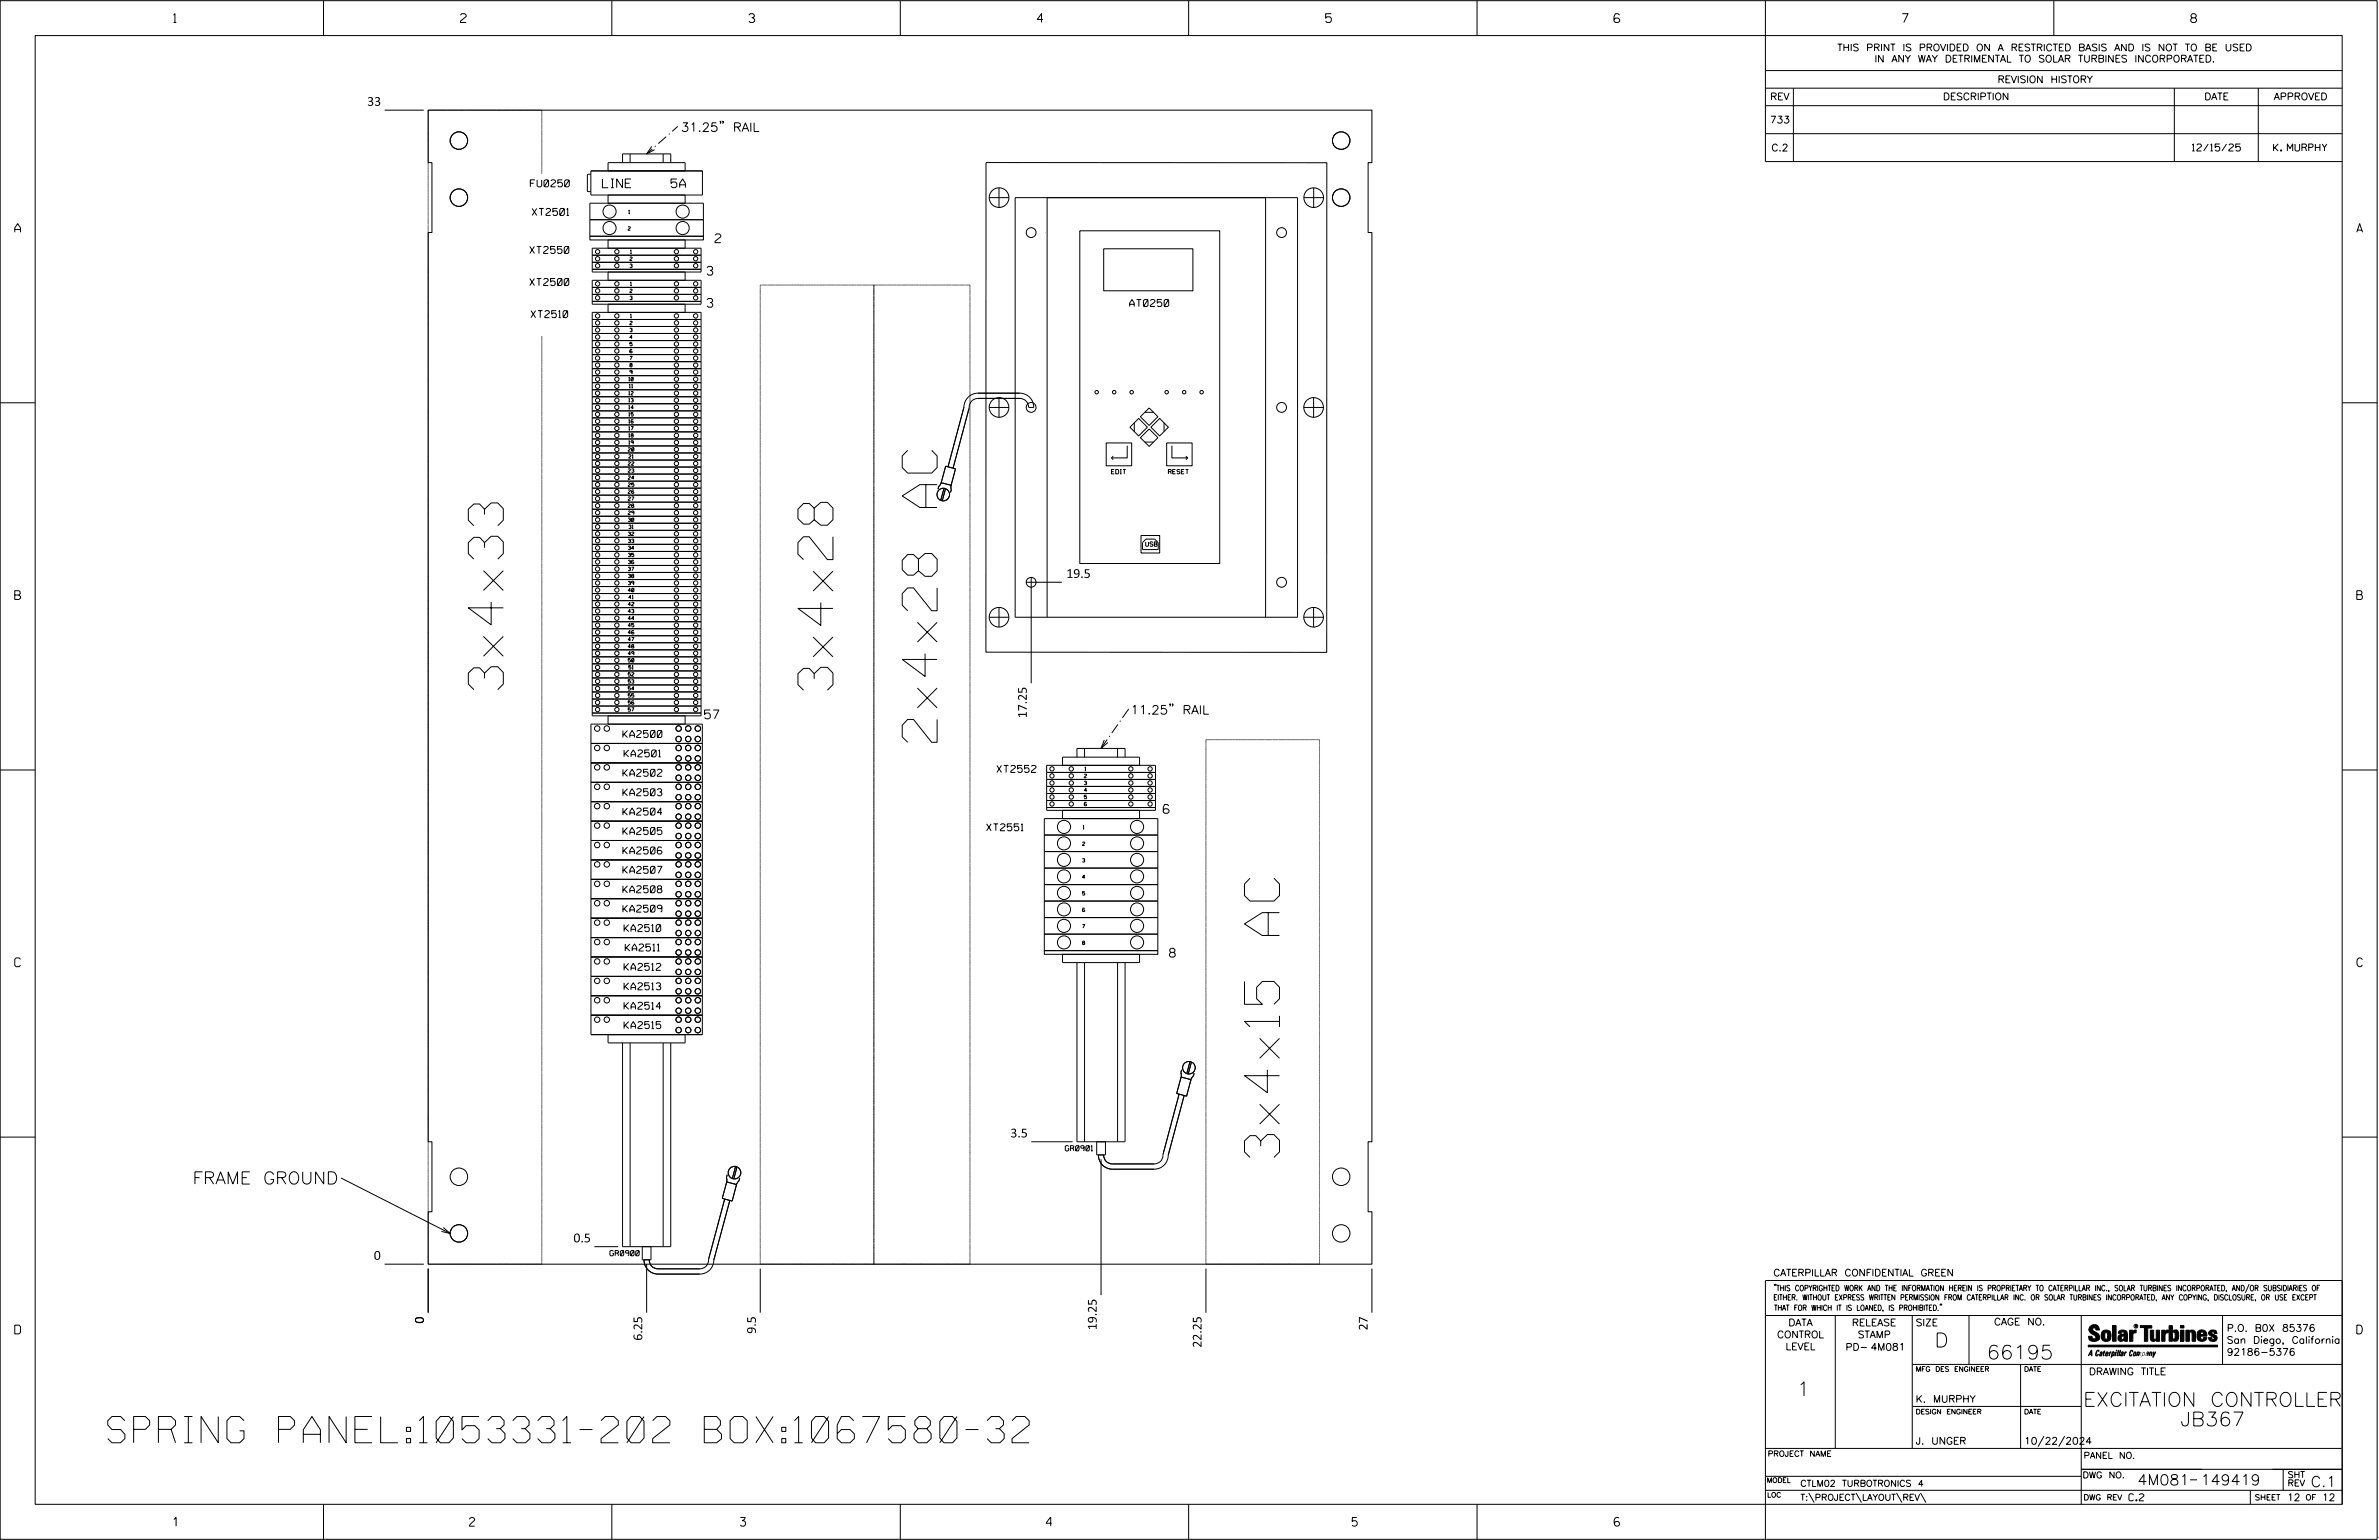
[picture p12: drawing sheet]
<svg xmlns="http://www.w3.org/2000/svg" width="864mm" height="559mm" viewBox="0 0 864 559" stroke-linecap="round" stroke-linejoin="round" font-family="sans-serif">
<defs><g id="words">
<g font-size="12.7">
<text x="182.7" y="250.2" transform="rotate(-90 182.7 250.2)">3x4x33</text>
<text x="302.4" y="250.4" transform="rotate(-90 302.4 250.4)">3x4x28</text>
<text x="340.2" y="269.4" transform="rotate(-90 340.2 269.4)">2x4x28 AC</text>
<text x="464.5" y="420" transform="rotate(-90 464.5 420)">3x4x15 AC</text>
</g>
<text font-size="9.5" x="39.1" y="523.5">SPRING PANEL:1053331-202 BOX:1067580-32</text>
<g font-size="5.1">
<text x="702.3" y="488.8">D</text>
<text x="721.2" y="493.2">66195</text>
<text x="652.2" y="506.5">1</text>
<text x="756.2" y="510.3">EXCITATION CONTROLLER</text>
<text x="791.5" y="517.4">JB367</text>
</g>
<text font-size="4.4" x="69.9" y="429.6">FRAME GROUND</text>
<g font-size="3.8">
<text x="775.9" y="538.9">4M081</text>
<text x="798.8" y="538.9">149419</text>
<text x="838.8" y="539.5">C.1</text>
</g>
<g font-size="3.2">
<text x="63" y="8.2">1</text>
<text x="167.2" y="8.2">2</text>
<text x="271.8" y="8.2">3</text>
<text x="376.5" y="8.2">4</text>
<text x="481.2" y="8.2">5</text>
<text x="690.6" y="8.2">7</text>
<text x="795.3" y="8.2">8</text>
<text x="133.3" y="38.4">33</text>
<text x="247.2" y="47.7">31.25&quot; RAIL</text>
<text x="218.7" y="68.1">LINE</text>
<text x="243.6" y="68.1">5A</text>
<text x="5.4" y="84.3">A</text>
<text x="259.6" y="88.1">2</text>
<text x="855.5" y="84.3">A</text>
<text x="256.7" y="99.8">3</text>
<text x="256.7" y="111.5">3</text>
<text x="387.1" y="209.7">19.5</text>
<text x="5.4" y="217.5">B</text>
<text x="855.6" y="217.5">B</text>
<text x="255.8" y="260.8">57</text>
<text x="372.7" y="260.6" transform="rotate(-90 372.7 260.6)">17.25</text>
<text x="410.4" y="259.2">11.25&quot; RAIL</text>
<text x="422.3" y="295.1">6</text>
<text x="424.5" y="347.3">8</text>
<text x="5.4" y="350.8">C</text>
<text x="855.6" y="350.8">C</text>
<text x="366.8" y="412.7">3.5</text>
<text x="208.2" y="450.8">0.5</text>
<text x="135.7" y="457.1">0</text>
<text x="5.4" y="484">D</text>
<text x="153.8" y="480.3" transform="rotate(-90 153.8 480.3)">0</text>
<text x="274.4" y="483.9" transform="rotate(-90 274.4 483.9)">9.5</text>
<text x="398.1" y="482.7" transform="rotate(-90 398.1 482.7)">19.25</text>
<text x="496.4" y="482.7" transform="rotate(-90 496.4 482.7)">27</text>
<text x="855.6" y="484">D</text>
<text x="233.2" y="486.5" transform="rotate(-90 233.2 486.5)">6.25</text>
<text x="436.2" y="489" transform="rotate(-90 436.2 489)">22.25</text>
<text x="62.8" y="553.8">1</text>
<text x="170.4" y="553.8">2</text>
<text x="268.8" y="553.8">3</text>
<text x="379.8" y="553.8">4</text>
<text x="490.8" y="553.8">5</text>
<text x="585.9" y="553.8">6</text>
</g>
<g font-size="2.5">
<text x="666.9" y="18.5">THIS PRINT IS PROVIDED ON A RESTRICTED BASIS AND IS NOT TO BE USED</text>
<text x="680.5" y="22.6">IN ANY WAY DETRIMENTAL TO SOLAR TURBINES INCORPORATED.</text>
<text x="725.1" y="30">REVISION HISTORY</text>
<text x="642.6" y="36.3">REV</text>
<text x="705.3" y="36.3">DESCRIPTION</text>
<text x="800.2" y="36.3">DATE</text>
<text x="825.4" y="36.3">APPROVED</text>
<text x="642.5" y="44.7">733</text>
<text x="643" y="54.8">C.2</text>
<text x="795.8" y="54.8">12/15/25</text>
<text x="825.3" y="54.8">K. MURPHY</text>
<text x="192.5" y="67.8">FU0250</text>
<text x="193.2" y="78.2">XT2501</text>
<text x="192.3" y="92">XT2550</text>
<text x="192.3" y="103.6">XT2500</text>
<text x="410.1" y="111.2">AT0250</text>
<text x="192.8" y="115.3">XT2510</text>
<text x="226.1" y="267.6">KA2500</text>
<text x="226.6" y="274.7">KA2501</text>
<text x="226.1" y="281.7">KA2502</text>
<text x="361.9" y="280.3">XT2552</text>
<text x="226.1" y="288.7">KA2503</text>
<text x="226.1" y="295.8">KA2504</text>
<text x="226.1" y="302.8">KA2505</text>
<text x="358.1" y="301.5">XT2551</text>
<text x="226.1" y="309.9">KA2506</text>
<text x="226.1" y="316.9">KA2507</text>
<text x="226.1" y="324">KA2508</text>
<text x="226.1" y="331">KA2509</text>
<text x="226.6" y="338">KA2510</text>
<text x="227" y="345.1">KA2511</text>
<text x="226.6" y="352.1">KA2512</text>
<text x="226.6" y="359.2">KA2513</text>
<text x="226.6" y="366.2">KA2514</text>
<text x="226.6" y="373.2">KA2515</text>
<text x="643.8" y="463">CATERPILLAR CONFIDENTIAL GREEN</text>
<text x="645.1" y="485.5">CONTROL</text>
<text x="649.2" y="481.1">DATA</text>
<text x="672.3" y="481.1">RELEASE</text>
<text x="674.4" y="485.5">STAMP</text>
<text x="695.4" y="481.1">SIZE</text>
<text x="723.8" y="480.8">CAGE NO.</text>
<text x="808.4" y="483.1">P.O. B0X 85376</text>
<text x="648.2" y="489.8">LEVEL</text>
<text x="669.9" y="490">PD- 4M081</text>
<text x="808.4" y="487.5">San Diego, California</text>
<text x="808.4" y="491.8">92186-5376</text>
<text x="758.3" y="498.9">DRAWING TITLE</text>
<text x="695.4" y="508.9">K. MURPHY</text>
<text x="695.4" y="524.1">J. UNGER</text>
<text x="734.8" y="524.1">10/22/2024</text>
<text x="772.8" y="544.6">C.2</text>
<text x="830.2" y="544.6">12</text>
<text x="842.9" y="544.6">12</text>
</g>
<g font-size="2.3">
<text x="756.4" y="529.2">PANEL NO.</text>
<text x="653.5" y="539.4">CTLM02 TURBOTRONICS 4</text>
<text x="756" y="536.3">DWG NO.</text>
<text x="830.4" y="539.3">REV</text>
<text x="830.4" y="536.2">SHT</text>
<text x="653.5" y="544.5">T:\PROJECT\LAYOUT\REV\</text>
</g>
<g font-size="2">
<text x="643.8" y="468.4">&quot;THIS COPYRIGHTED WORK AND THE INFORMATION HEREIN IS PROPRIETARY TO CATERPILLAR INC., SOLAR TURBINES INCORPORATED, AND/OR SUBSIDIARIES OF</text>
<text x="643.8" y="471.8">EITHER. WITHOUT EXPRESS WRITTEN PERMISSION FROM CATERPILLAR INC. OR SOLAR TURBINES INCORPORATED, ANY COPYING, DISCLOSURE, OR USE EXCEPT</text>
<text x="644" y="475.6">THAT FOR WHICH IT IS LOANED, IS PROHIBITED.&quot;</text>
<text x="641.7" y="528.5">PROJECT NAME</text>
<text x="756.3" y="544.3">DWG REV</text>
<text x="818.5" y="544.3">SHEET</text>
<text x="836.9" y="544.3">OF</text>
</g>
<g font-size="1.9">
<text x="386.7" y="417.6">GR0901</text>
<text x="221.4" y="455.7">GR0900</text>
</g>
<g font-size="1.8">
<text x="695.4" y="497.6">MFG DES ENGINEER</text>
<text x="734.8" y="497.6">DATE</text>
<text x="695.4" y="513.1">DESIGN ENGINEER</text>
<text x="734.8" y="513.1">DATE</text>
<text x="641.3" y="538">MODEL</text>
<text x="641.5" y="543.3">LOC</text>
</g>
<g font-size="1.6">
<text x="403.5" y="171.9">EDIT</text>
<text x="424.1" y="171.9">RESET</text>
<text x="415.9" y="198.2">USB</text>
</g>
<g font-size="1.3">
<text x="228.2" y="77.6">1</text>
<text x="228" y="83.5">2</text>
<text x="228.6" y="94.5">2</text>
<text x="228.9" y="92">1</text>
<text x="228.6" y="97.1">3</text>
<text x="228.6" y="106.2">2</text>
<text x="228.9" y="103.6">1</text>
<text x="228.6" y="108.7">3</text>
<text x="228.6" y="117.8">2</text>
<text x="228.9" y="115.3">1</text>
<text x="228.6" y="120.4">3</text>
<text x="228.6" y="122.9">4</text>
<text x="228.6" y="125.5">5</text>
<text x="228.6" y="128">6</text>
<text x="228.6" y="130.6">7</text>
<text x="228.6" y="133.1">8</text>
<text x="228.6" y="135.7">9</text>
<text x="228.2" y="138.2">10</text>
<text x="228.2" y="143.3">12</text>
<text x="228.5" y="140.8">11</text>
<text x="228.2" y="145.9">13</text>
<text x="228.2" y="148.4">14</text>
<text x="228.2" y="151">15</text>
<text x="228.2" y="153.5">16</text>
<text x="228.2" y="156.1">17</text>
<text x="228.2" y="158.6">18</text>
<text x="228.2" y="161.2">19</text>
<text x="228" y="163.7">20</text>
<text x="228.2" y="166.3">21</text>
<text x="228" y="168.8">22</text>
<text x="228" y="171.4">23</text>
<text x="228" y="173.9">24</text>
<text x="228" y="176.5">25</text>
<text x="228" y="179">26</text>
<text x="228" y="181.6">27</text>
<text x="228" y="184.1">28</text>
<text x="228" y="186.7">29</text>
<text x="228" y="189.2">30</text>
<text x="228.3" y="191.8">31</text>
<text x="228" y="194.3">32</text>
<text x="228" y="196.9">33</text>
<text x="228" y="199.4">34</text>
<text x="228" y="202">35</text>
<text x="228" y="204.5">36</text>
<text x="228" y="207.1">37</text>
<text x="228" y="209.6">38</text>
<text x="228" y="214.7">40</text>
<text x="228" y="212.2">39</text>
<text x="228" y="219.8">42</text>
<text x="228.2" y="217.3">41</text>
<text x="228" y="222.4">43</text>
<text x="228" y="224.9">44</text>
<text x="228" y="227.5">45</text>
<text x="228" y="230">46</text>
<text x="228" y="232.6">47</text>
<text x="228" y="235.1">48</text>
<text x="228" y="237.7">49</text>
<text x="228" y="240.2">50</text>
<text x="228" y="245.3">52</text>
<text x="228.2" y="242.8">51</text>
<text x="228" y="247.9">53</text>
<text x="228" y="250.4">54</text>
<text x="228" y="253">55</text>
<text x="228" y="255.5">56</text>
<text x="228" y="258.1">57</text>
<text x="393.8" y="279.6">1</text>
<text x="393.6" y="282.2">2</text>
<text x="393.6" y="284.7">3</text>
<text x="393.6" y="287.3">4</text>
<text x="393.6" y="289.8">5</text>
<text x="393.6" y="292.4">6</text>
<text x="393.2" y="300.8">1</text>
<text x="392.9" y="306.8">2</text>
<text x="392.9" y="312.8">3</text>
<text x="392.9" y="318.8">4</text>
<text x="392.9" y="324.8">5</text>
<text x="392.9" y="336.8">7</text>
<text x="392.9" y="342.8">8</text>
</g>
<text font-size=".9" x="775.1" y="481.7">R</text>
</g></defs>
<g fill="none" stroke="#000" stroke-width=".36">
<path d="M.1 .2h862.8v558.4h-862.8zM12.8 12.9h837.4v533h-837.4zM117.4 .2v12.7M222.1 .2v12.7M326.8 .2v12.7M431.5 .2v12.7M536.2 .2v12.7M587.9 5.5l-.5-.5h-1l-.5 1v1.7l.5 .4h1l.6-.4v-.6l-.6-.5h-1l-.5 .5M640.9 .2v58.4h209.3M745.6 .2v12.7M139.6 40h14.2M155.4 40h342.6v19h-1.4v25.4h1.4v329.9h-1.4v25.4h1.4v19h-342.6v-19h1.4v-25.4h-1.4v-329.9h1.4v-25.4h-1.4z"/>
<path d="M155.5 40h.1M155.7 40h.1M156 40h.1M156.2 40h.1M156.4 40h.1M156.7 40h.1M156.9 40h.1M157 40h.1M157.6 40h.1M157.7 40h.1M157.9 40h.1M158.2 40h.1"/>
<path d="M158.4 40h.1M158.6 40h.1M158.9 40h.1M159.1 40h.1M159.2 40h.1M159.6 40h.1M159.7 40h.1M159.9 40h.1M160.4 40h.1M160.6 40h.1M160.7 40h.1M161.1 40h.1"/>
<path d="M161.2 40h.1M161.4 40h.1M161.8 40h.1M161.9 40h.1M162.1 40h.1M162.4 40h.1M162.6 40h.1M162.8 40h.1M162.9 40h.1M163.3 40h.1M163.4 40h.1M163.6 40h.1"/>
<path d="M163.9 40h.1M164.1 40h.1M164.3 40h.1M164.6 40h.1M164.8 40h.1M164.9 40h.1M165.5 40h.1M165.6 40h.1M165.8 40h.1M166.1 40h.1M166.3 40h.1M166.5 40h.1"/>
<path d="M166.8 40h.1M167 40h.1M167.1 40h.1M167.5 40h.1M167.6 40h.1M167.8 40h.1M168.3 40h.1M168.5 40h.1M168.6 40h.1M169 40h.1M169.2 40h.1M169.3 40h.1"/>
<path d="M169.7 40h.1M169.8 40h.1M170 40h.1M170.3 40h.1M170.5 40h.1M170.7 40h.1M170.8 40h.1M171.2 40h.1M171.3 40h.1M171.5 40h.1M171.8 40h.1M172 40h.1"/>
<path d="M172.2 40h.1M172.5 40h.1M172.7 40h.1M172.9 40h.1M173.4 40h.1M173.5 40h.1M173.7 40h.1M174 40h.1M174.2 40h.1M174.4 40h.1M174.7 40h.1M174.9 40h.1"/>
<path d="M175 40h.1M175.4 40h.1M175.5 40h.1M175.7 40h.1M176.2 40h.1M176.4 40h.1M176.5 40h.1M176.9 40h.1M177.1 40h.1M177.2 40h.1M177.6 40h.1M177.7 40h.1"/>
<path d="M177.9 40h.1M178.2 40h.1M178.4 40h.1M178.6 40h.1M178.7 40h.1M179.1 40h.1M179.2 40h.1M179.4 40h.1M179.7 40h.1M179.9 40h.1M180.1 40h.1M180.4 40h.1"/>
<path d="M180.6 40h.1M180.8 40h.1M181.1 40h.1M181.3 40h.1M181.4 40h.1M181.6 40h.1M181.9 40h.1M182.1 40h.1M182.3 40h.1M182.6 40h.1M182.8 40h.1M182.9 40h.1"/>
<path d="M183.3 40h.1M183.4 40h.1M183.6 40h.1M184.1 40h.1M184.3 40h.1M184.5 40h.1M184.8 40h.1M185 40h.1M185.1 40h.1M185.5 40h.1M185.6 40h.1M185.8 40h.1"/>
<path d="M186.1 40h.1M186.3 40h.1M186.5 40h.1M186.6 40h.1M187 40h.1M187.1 40h.1M187.3 40h.1M187.6 40h.1M187.8 40h.1M188 40h.1M188.3 40h.1M188.5 40h.1"/>
<path d="M188.7 40h.1M189 40h.1M189.2 40h.1M189.3 40h.1M189.5 40h.1M189.8 40h.1M190 40h.1M190.2 40h.1M190.5 40h.1M190.7 40h.1M190.8 40h.1M191.2 40h.1"/>
<path d="M191.3 40h.1M191.5 40h.1M192 40h.1M192.2 40h.1M192.4 40h.1M192.7 40h.1M192.9 40h.1M193 40h.1M193.4 40h.1M193.5 40h.1M193.7 40h.1M194 40h.1"/>
<path d="M194.2 40h.1M194.4 40h.1M194.9 40h.1M195 40h.1M195.2 40h.1M195.5 40h.1M195.7 40h.1M195.9 40h.1M196.2 40h.1M196.4 40h.1M196.6 40h.1M640.9 25.6h209.3"/>
<path d="M640.9 32h209.3M640.9 38.3h209.3M651 32v26.6M789.3 32v26.6M819.8 32v26.6M226 59v-3.2h17.5v3.2M228.7 55.8v3.2M236.6 53.2l-1.9 2.6M236.8 54l-2.1 1.8M237.6 54.3l-2.9 1.5M238 53l-.3 .2M240.7 55.8v3.2"/>
<path d="M241.8 49.6l-2.8 2.5M243.1 48.5l-.3 .3M246 45.9l-2 1.8M261.7 44.1h-.3h.3l-.3 .8M262.6 44.1h-.3h.3l-.3 .8M357.9 59l123.7 .1v177.6l-123.7-.1zM640.9 48.5h209.3M196.7 63.1v-23.1h-41.3v418.7M214.1 79.7h41.2M214.1 73.7h41.2v12h-41.2zM214.5 63.2h-1l-.3 .3v5.8l.3 .2h1M214.5 62h40.5v8.8h-40.5z"/>
<path d="M220.7 70.8v2.9M248.7 62v-3h-28v3M248.7 70.8v2.9M359.1 71.7h7.2M362.7 68.2v7.1M368.5 71.7h102.5v152.3h-102.5zM380.1 71.7v152.3M459.4 71.7v152.3M473.3 71.7h7.1M476.9 68.2v7.1M214.1 85.7h41.2v1.4h-41.2zM215 90.1h39.5v8.6h-39.5z"/>
<path d="M215 92.6h39.5M215 95.2h39.5M215 97.7h39.5M220.7 98.7v3M248.7 90.1v-3h-28v3M248.7 98.7v3M392 83.7h50.8v120.8h-50.8zM400.6 90.3h32.4v15.2h-32.4zM215 101.7h39.5v8.7h-39.5zM215 113.3h39.5v146.5h-39.5zM215 104.3h39.5M215 106.8h39.5"/>
<path d="M215 109.4h39.5M215 115.9h39.5M215 118.5h39.5M220.7 110.4v2.9M248.7 110.4v2.9M276 103.4h76.1v355.3h-76.1zM317.2 103.4v355.3M196.7 121.9v336.8h-41.3M215 121h39.5M215 123.6h39.5M215 126.1h39.5M215 128.7h39.5"/>
<path d="M215 131.2h39.5M215 133.8h39.5M215 136.3h39.5M215 138.9h39.5M.1 146.2h12.7M215 141.4h39.5M215 144h39.5M215 146.5h39.5M215 149.1h39.5M215 151.6h39.5M215 154.2h39.5M215 156.7h39.5"/>
<path d="M215 159.3h39.5M359.1 147.8h7.1M362.7 144.3v7.1M373.4 147.8h1.8a5.1 5.1 0 0 0-5-5.1h-15.2a5.1 5.1 0 0 0-5.1 5l-5.8 21.7M373.4 147.7a3.2 3.2 0 0 0-3.2-3.1h-15.2a3.3 3.3 0 0 0-3.2 3.6l-5.8 21.7M410.2 155l3.1-3.2 3.2 3.2-3.2 3.2zM411.8 153.4v3.2M414 151.2l3.2-3.2 3.1 3.2-3.1 3.2zM414 158.8l3.2-3.2 3.1 3.2-3.1 3.2zM415.6 149.6h3.1M417.8 155l3.2-3.2 3.1 3.2-3.1 3.2zM422.6 153.4v3.2"/>
<path d="M473.3 147.8h7.1M476.8 144.3v7.1M850.2 146.2h12.7M215 161.8h39.5M215 164.4h39.5M215 166.9h39.5M215 169.5h39.5M215 172h39.5M215 174.6h39.5M215 177.1h39.5M215 179.7h39.5M343.3 169.2l3.6 .9-1.6 6-3.6-.9"/>
<path d="M345.3 175.9l-.2 2.8M401.6 160.7h9.2v8.3h-9.2zM403.5 166.2l.6 .6M404.1 165.5l-.6 .7M409.2 161.7v4.5h-5.7M415.6 160.4h3.1M423.5 160.7h9.3v8.3h-9.3zM425.4 161.7v4.5h5.7l-.6-.7M431.1 166.2l-.6 .6M215 182.2h39.5M215 184.8h39.5M215 187.3h39.5"/>
<path d="M215 189.9h39.5M215 192.4h39.5M215 195h39.5M215 197.5h39.5M414.2 194.3h6.8v6.4h-6.8zM416 195.6h3.2l1.2 1.3v2.5h-5.7v-2.5zM215 200.1h39.5M215 202.6h39.5M215 205.2h39.5M215 207.7h39.5M215 210.3h39.5M215 212.8h39.5"/>
<path d="M215 215.4h39.5M215 217.9h39.5M372.5 211.3h13M374.3 209.5v38.4M215 220.5h39.5M215 223h39.5M215 225.6h39.5M215 228.1h39.5M215 230.7h39.5M215 233.2h39.5M215 235.8h39.5M215 238.3h39.5"/>
<path d="M359.1 224h7.1M362.7 220.4v7.1M473.3 224h7.1M476.8 220.4v7.1M215 240.9h39.5M215 243.5h39.5M215 246h39.5M215 248.5h39.5M215 251.1h39.5M215 253.6h39.5M215 256.2h39.5M215 258.7h39.5"/>
<path d="M220.7 259.8v2.9M248.7 259.8v2.9M409.7 257.3l-2.2 3.2M424.9 255.6h-.3h.3l-.3 .7M425.8 255.6h-.3h.3l-.3 .7M.1 279.4h12.7M214.5 269.8h40.5M214.5 262.7h40.5v112.7h-40.5zM214.5 276.8h40.5M379.9 277.7h39.6v16.3h-39.6zM390.9 274.7v-3.1h17.5v3.1M393.7 271.6v3.1"/>
<path d="M400.9 268.5l-1.2 3.1M401.9 268.4l-2.2 3.2M402.2 269.4l-2.5 2.2M402.9 267l-.2 .3M405.7 271.6v3.1M405.8 262.9l-2.2 3.1M406.8 261.5l-.3 .3M413.7 277.7v-3h-28v3M437.8 268.4h41.2v190.3h-41.2zM850.2 279.4h12.7M214.5 283.9h40.5M214.5 290.9h40.5"/>
<path d="M214.5 298h40.5M379.1 297h41.2v47.9h-41.2zM379.9 280.3h39.6M379.9 282.8h39.6M379.9 285.4h39.6M379.9 287.9h39.6M379.9 290.5h39.6M379.9 293h39.6M385.7 294v3M413.7 294v3M214.5 305h40.5M214.5 312h40.5"/>
<path d="M214.5 319.1h40.5M379.1 303h41.2M379.1 309h41.2M379.1 315h41.2M214.5 326.1h40.5M214.5 333.2h40.5M379.1 321h41.2M379.1 327h41.2M379.1 333h41.2M379.1 338.9h41.2M393.7 329.7l-.6-.2-.1 .4v.7l.6 .2 .2-.2-.2-.5-.6 .2M214.5 340.2h40.5"/>
<path d="M214.5 347.2h40.5M214.5 354.3h40.5M379.1 344.9h41.2v1.4h-41.2zM385.7 346.3h28v3h-28zM390.9 349.3v65h17.5v-65M393.7 349.3v65M405.7 349.3v65M214.5 361.3h40.5M214.5 368.4h40.5M220.7 375.4v3h28v-3M226 378.4v74h17.5v-74M228.7 378.4v74"/>
<path d="M240.7 378.4v74M428 397l-5.8 21.7a3.3 3.3 0 0 1-3.2 3.6h-15.2a3.1 3.1 0 0 1-3.2-3.2M428.8 390.8l3.5 1-1.6 6-3.6-1zM428.9 388.2l-.2 1.1v1.8M429.9 397.5l-5.8 21.7a5.1 5.1 0 0 1-5.1 5.1h-15.2a5.1 5.1 0 0 1-5.1-5.2M432 385.2l-1.2 4.4M432.5 385.3l-1.2 4.4M433.5 389.4l-.3 1.1-.9 1.5M.1 412.6h12.7M374.4 414.3h15M398.1 414.3v4.8h3.2v-4.8M850.2 412.6h12.7"/>
<path d="M123.8 427.4l39.6 20.2M263.1 435.1l-5.8 21.6a3.3 3.3 0 0 1-3.3 3.7h-15.1a3.1 3.1 0 0 1-3.2-3.3M263.8 428.9l3.6 .9-1.6 6-3.6-1zM264 426.3l-.3 1.1v1.7M264.9 435.6l-5.8 21.6a5.1 5.1 0 0 1-5.1 5.1h-15.1a5.1 5.1 0 0 1-5.1-5.2M267 423.3l-1.1 4.3M267.5 423.4l-1.1 4.4M268.5 427.5l-.2 1-1 1.6M399.7 420.7v49.3M139.6 458.7h14.2M160.9 445.4l2.5 2.2-3.2-.8M215.8 452.4h8.6"/>
<path d="M233.2 452.4v4.7h3.1v-4.7M234.7 458.7v17.6M155.4 460.3v16M276 460.3v16M437.8 460.3v16M498 460.3v16M640.9 477.3h209.3M644.2 466.1l-.1 .4M644.7 466.1l-.2 .4M666.2 477.3v48.3M694.2 477.3v48.3M704.4 473.3l-.1 .4"/>
<path d="M704.8 473.3l-.1 .4M714.8 477.3v17.8M755.5 477.3v68.6M806.8 477.3v17.8M816.5 466l-1.4 3.1M850.2 464.6h-209.3v94M850.2 464.8v81.1M694.2 495.1h156M733.5 495.1v30.5M758.6 481.4a2.02 2.02 0 0 1 3.1-.1l.5 1.3h-1.3l-.2-.6-.4-.2-.6 .1-.1 .4 .4 .7a2.46 2.46 0 0 1 2.2 2.9 2.83 2.83 0 0 1-3.8 .3l-.3-1.3h1.3l.2 .7 .6 .3 .5-.2 .2-.5-.4-.6-1.9-1.2-.4-.9zM759.2 491.3h-.7l.7-1.2v1.9h.2l-.1-2.1-1.3 2.1 .5-.5h.7M761.3 490l.3-.2 .4 .3-.1 .3-.3-.4-.4 .3-.3 1.6h.4l.4-.5-.3 .6-.4 .1-.3-.4z"/>
<path d="M762.6 490.6l.5-.1-.1 1.4h-.9a.74 .74 0 0 1 .9-.8l-.3 .7-.5 .1 .2-.5 .6-.2v-.5l-.7 .2zM763 483.2a2.17 2.17 0 0 1 3.1 0l.3 1.4-.3 1.5a2.17 2.17 0 0 1-3.1 0l-.3-1.5zM763.6 490.5l.4-.4 .2 .6h-.3l-.3 .9 .2 .4-.3-.1zM764.1 483.7l.5-.4 .4 .3v2.2l-.4 .2-.5-.2zM764.6 491.1l.6 .2v-.7l-.4-.1-.4 .6-.1 .8h.6M764.6 491.1l-.1 .8h.4M764.6 482.6v.8M764.8 490.7l.4 .1v.3h-.6zM765 491.5l-.1 .4zM766 490.5l-.5 1.5zM766 490.8l.4-.3-.4 .4M766.9 481h1.3v5.7h-1.3z"/>
<path d="M767 490.8l.5 .1-.3 .8-.4 .2zM767.3 490.5h-.5l-.5 2M767.3 490.5a.8 .8 0 0 1 .2 1 .8 .8 0 0 1-.9 .4l-.1 .6M767.3 490.5l-.1 .2M768.1 490.5l-.4 1.5zM768.2 489.9h.3l-.1 .2h-.2zM769 489.9l-.5 2.1zM769.7 489.9l-.6 2.1zM770.1 491.4l.5-.3-.5 .8zM770.4 491.9h.1M770.6 491.1l.1-.4-.7 .2 .1-.3 .6-.1 .2 .3-.5 1.1M770.6 491.1a.74 .74 0 0 0-.8 .8h.6"/>
<path d="M771 484.8h-.7l-.3 .6 .4 .7 .5-.3 .1-2.4h-.8l-.1 .4h-1.2a1.71 1.71 0 0 1 1.8-1.3 1.71 1.71 0 0 1 1.6 1.4v2.8h-1.1l-.1-.6M771 484.2l-1.5 .1a1.41 1.41 0 0 0 0 2.4l.5 .1 1.1-.7M771.2 486.1h-.1M771.4 490.5l.1 .3 .4-.3-.9 1.5zM771.5 490.8h.1M773 482.7h1.2v.5l.5-.5 .7-.1v1h-.6l-.5 .4-.1 2.7h-1.2zM773.3 490.3l.6-.4 .4 .2-.1 .4-.3-.4a1.28 1.28 0 0 0-.5 1.8l.6-.4-.1 .4-.8 .1zM774.7 490.8l.5-.3a.88 .88 0 0 1 .2 .9 .88 .88 0 0 1-.7 .7l-.2-.2zM774.8 490.9h.5l-.3 1h-.3l-.2-.2zM775.2 490.5l-.1 .2M776.8 481h4.3v.9h-1.5v4.8h-1.3M776.8 490.6l-.8 .2v-.3l-.4 1.5 .8-1.3v1.3l.3-1.2"/>
<path d="M779.3 491.1h.4M779.6 490.5h.3l-.3 1.4M779.6 490.7h.2l-.1 .4M779.7 491.1l-.1 .4M779.7 491.1l-.4 .2M780.1 492l.4-1.5 .1 .3 .3-.3 .3 .2-.3 1.3v-1.3l-.7 1.3M780.6 482.7h1.2v2.7l.1 .4 .4 .3 .4-.7v-2.7h1.2l.1 4h-1.3v-.5l-1.1 .6-.7-.3-.3-.7zM781.6 492.5l1-2-.8 1.3-.2-1.3-.2 2M784.7 482.7h1.2v.5l.5-.5 .7-.1v1h-.5l-.6 .4-.1 2.7h-1.2zM787.4 481h1.2v2a1.4 1.4 0 0 1 2.2 .2l.1 1.4-.4 1.9-1.5 .1-.4-.5v-1l.5 .9 .5-.3v-2.1l-.5-.4-.5 .7v2.8h-1.2zM791.5 482.7h1.3v4h-1.3zM791.5 481h1.3v.9h-1.3z"/>
<path d="M793.5 482.7h1.3v.4l.7-.5 1.1 .2 .4 .6v3.3h-1.2l-.3-3.4-.7 .2v3.2h-1.3zM794.8 483.1h.1M797.7 483.2a1.92 1.92 0 0 1 2.4-.5 1.92 1.92 0 0 1 1 2.1h-2.3v.8l.6 .5 .5-.3v-.5h1.2a1.83 1.83 0 0 1-2.1 1.4 1.83 1.83 0 0 1-1.5-2.1zM798.8 484.2v.6M799.1 483.4h.6l.2 .8h-1.1zM804.6 482.9a1.84 1.84 0 0 0-2.9 .8 3.3 3.3 0 0 0 2.2 1.9l-.5 .5-.4-.3-.1-.4h-1.2l.1 .6a1.92 1.92 0 0 0 2.9 .4M804.9 483.8h-1.2l-.2-.6-.5 .1-.1 .3 .1 .3 1.8 .9M805.1 488.1h-47.1v.6h47.1M694.2 510.3h61.3M640.9 525.6h209.2M640.9 535.7h114.6M742 521.1l-2.2 3.8"/>
<path d="M749.5 521.1l-2.2 3.8M755.5 533.2h94.7M795 537h2.6M828.8 533.2v7.6M117.4 545.9v12.7M222.1 545.9v12.7M326.8 545.9v12.7M431.5 545.9v12.7M536.2 545.9v12.7M640.9 540.8h209.3M656.6 541.7l2 3.5M673.8 541.7l1.9 3.5"/>
<path d="M688.4 541.7l2 3.5M697.2 541.7l1.9 3.5M816.9 541v4.9M863.5 558h.1"/>
<circle cx="166.6" cy="51" r="3.2"/>
<circle cx="486.9" cy="51" r="3.2"/>
<circle cx="166.6" cy="71.7" r="3.2"/>
<circle cx="221.3" cy="76.8" r="2.39"/>
<circle cx="247.8" cy="76.8" r="2.38"/>
<circle cx="362.7" cy="71.7" r="3.6"/>
<circle cx="476.9" cy="71.7" r="3.6"/>
<circle cx="486.9" cy="71.7" r="3.2"/>
<circle cx="216.9" cy="96.4" r=".8"/>
<circle cx="216.9" cy="93.9" r=".8"/>
<circle cx="216.9" cy="91.3" r=".79"/>
<circle cx="221.3" cy="82.8" r="2.39"/>
<circle cx="223.9" cy="96.4" r=".79"/>
<circle cx="223.9" cy="93.9" r=".79"/>
<circle cx="223.9" cy="91.3" r=".78"/>
<circle cx="245.5" cy="96.4" r=".8"/>
<circle cx="245.5" cy="93.9" r=".8"/>
<circle cx="245.6" cy="91.3" r=".79"/>
<circle cx="247.8" cy="82.8" r="2.38"/>
<circle cx="252.5" cy="96.4" r=".79"/>
<circle cx="252.5" cy="93.9" r=".79"/>
<circle cx="252.5" cy="91.3" r=".78"/>
<circle cx="374.3" cy="84.4" r="1.78"/>
<circle cx="465.2" cy="84.4" r="1.78"/>
<circle cx="216.9" cy="105.5" r=".8"/>
<circle cx="216.9" cy="117.2" r=".8"/>
<circle cx="216.9" cy="108.1" r=".8"/>
<circle cx="216.9" cy="103" r=".8"/>
<circle cx="216.9" cy="114.6" r=".8"/>
<circle cx="216.9" cy="119.7" r=".79"/>
<circle cx="223.9" cy="108.1" r=".79"/>
<circle cx="223.9" cy="105.5" r=".79"/>
<circle cx="223.9" cy="117.2" r=".79"/>
<circle cx="223.9" cy="114.6" r=".79"/>
<circle cx="223.9" cy="103" r=".79"/>
<circle cx="223.9" cy="119.7" r=".78"/>
<circle cx="245.5" cy="108.1" r=".8"/>
<circle cx="245.5" cy="117.2" r=".8"/>
<circle cx="245.5" cy="105.5" r=".8"/>
<circle cx="245.5" cy="103" r=".8"/>
<circle cx="245.5" cy="114.6" r=".8"/>
<circle cx="245.6" cy="119.7" r=".79"/>
<circle cx="252.5" cy="105.5" r=".79"/>
<circle cx="252.5" cy="117.2" r=".79"/>
<circle cx="252.5" cy="108.1" r=".79"/>
<circle cx="252.5" cy="103" r=".79"/>
<circle cx="252.5" cy="114.6" r=".79"/>
<circle cx="252.5" cy="119.7" r=".78"/>
<circle cx="216.9" cy="124.8" r=".8"/>
<circle cx="216.9" cy="135" r=".8"/>
<circle cx="216.9" cy="127.4" r=".8"/>
<circle cx="216.9" cy="122.3" r=".8"/>
<circle cx="216.9" cy="129.9" r=".8"/>
<circle cx="216.9" cy="132.5" r=".8"/>
<circle cx="216.9" cy="137.6" r=".79"/>
<circle cx="223.9" cy="127.4" r=".79"/>
<circle cx="223.9" cy="135" r=".79"/>
<circle cx="223.9" cy="124.8" r=".79"/>
<circle cx="223.9" cy="132.5" r=".79"/>
<circle cx="223.9" cy="129.9" r=".79"/>
<circle cx="223.9" cy="122.3" r=".79"/>
<circle cx="223.9" cy="137.6" r=".79"/>
<circle cx="245.5" cy="127.4" r=".8"/>
<circle cx="245.5" cy="135" r=".8"/>
<circle cx="245.5" cy="124.8" r=".8"/>
<circle cx="245.5" cy="129.9" r=".8"/>
<circle cx="245.5" cy="132.5" r=".8"/>
<circle cx="245.5" cy="122.3" r=".8"/>
<circle cx="245.6" cy="137.6" r=".79"/>
<circle cx="252.5" cy="124.8" r=".79"/>
<circle cx="252.5" cy="127.4" r=".79"/>
<circle cx="252.5" cy="135" r=".79"/>
<circle cx="252.5" cy="129.9" r=".79"/>
<circle cx="252.5" cy="132.5" r=".79"/>
<circle cx="252.5" cy="122.3" r=".79"/>
<circle cx="252.5" cy="137.6" r=".79"/>
<circle cx="216.9" cy="152.9" r=".8"/>
<circle cx="216.9" cy="142.7" r=".8"/>
<circle cx="216.9" cy="150.3" r=".8"/>
<circle cx="216.9" cy="158" r=".8"/>
<circle cx="216.9" cy="140.1" r=".8"/>
<circle cx="216.9" cy="155.4" r=".8"/>
<circle cx="216.9" cy="147.8" r=".8"/>
<circle cx="216.9" cy="145.2" r=".8"/>
<circle cx="223.9" cy="142.7" r=".79"/>
<circle cx="223.9" cy="150.3" r=".79"/>
<circle cx="223.9" cy="152.9" r=".79"/>
<circle cx="223.9" cy="158" r=".79"/>
<circle cx="223.9" cy="147.8" r=".79"/>
<circle cx="223.9" cy="140.1" r=".79"/>
<circle cx="223.9" cy="155.5" r=".79"/>
<circle cx="223.9" cy="145.2" r=".79"/>
<circle cx="245.5" cy="152.9" r=".8"/>
<circle cx="245.5" cy="150.3" r=".8"/>
<circle cx="245.5" cy="142.7" r=".8"/>
<circle cx="245.5" cy="158" r=".8"/>
<circle cx="245.5" cy="147.8" r=".8"/>
<circle cx="245.5" cy="155.4" r=".8"/>
<circle cx="245.5" cy="140.1" r=".8"/>
<circle cx="245.5" cy="145.2" r=".8"/>
<circle cx="252.5" cy="150.3" r=".79"/>
<circle cx="252.5" cy="152.9" r=".79"/>
<circle cx="252.5" cy="142.7" r=".79"/>
<circle cx="252.5" cy="158" r=".79"/>
<circle cx="252.5" cy="140.1" r=".79"/>
<circle cx="252.5" cy="147.8" r=".79"/>
<circle cx="252.5" cy="155.5" r=".79"/>
<circle cx="252.5" cy="145.2" r=".79"/>
<circle cx="362.7" cy="147.8" r="3.6"/>
<circle cx="374.3" cy="147.8" r="1.78"/>
<circle cx="398.1" cy="142.3" r=".63"/>
<circle cx="404.5" cy="142.3" r=".64"/>
<circle cx="410.8" cy="142.3" r=".64"/>
<circle cx="423.5" cy="142.3" r=".64"/>
<circle cx="429.9" cy="142.3" r=".64"/>
<circle cx="436.2" cy="142.3" r=".64"/>
<circle cx="465.2" cy="147.8" r="1.78"/>
<circle cx="476.9" cy="147.8" r="3.6"/>
<circle cx="216.9" cy="168.2" r=".8"/>
<circle cx="216.9" cy="175.8" r=".8"/>
<circle cx="216.9" cy="160.5" r=".8"/>
<circle cx="216.9" cy="178.4" r=".8"/>
<circle cx="216.9" cy="173.3" r=".8"/>
<circle cx="216.9" cy="165.6" r=".8"/>
<circle cx="216.9" cy="170.7" r=".8"/>
<circle cx="216.9" cy="163.1" r=".79"/>
<circle cx="223.9" cy="160.5" r=".79"/>
<circle cx="223.9" cy="168.2" r=".79"/>
<circle cx="223.9" cy="178.4" r=".79"/>
<circle cx="223.9" cy="175.8" r=".79"/>
<circle cx="223.9" cy="165.6" r=".79"/>
<circle cx="223.9" cy="173.3" r=".79"/>
<circle cx="223.9" cy="170.7" r=".79"/>
<circle cx="223.9" cy="163.1" r=".79"/>
<circle cx="245.5" cy="168.2" r=".8"/>
<circle cx="245.5" cy="175.8" r=".8"/>
<circle cx="245.5" cy="160.5" r=".8"/>
<circle cx="245.5" cy="178.4" r=".8"/>
<circle cx="245.5" cy="165.6" r=".8"/>
<circle cx="245.5" cy="173.3" r=".8"/>
<circle cx="245.5" cy="170.7" r=".8"/>
<circle cx="245.6" cy="163.1" r=".79"/>
<circle cx="252.5" cy="168.2" r=".79"/>
<circle cx="252.5" cy="175.8" r=".79"/>
<circle cx="252.5" cy="178.4" r=".79"/>
<circle cx="252.5" cy="160.5" r=".79"/>
<circle cx="252.5" cy="165.6" r=".79"/>
<circle cx="252.5" cy="173.3" r=".79"/>
<circle cx="252.5" cy="170.7" r=".79"/>
<circle cx="252.5" cy="163.1" r=".79"/>
<circle cx="216.9" cy="186" r=".8"/>
<circle cx="216.9" cy="193.7" r=".8"/>
<circle cx="216.9" cy="191.2" r=".8"/>
<circle cx="216.9" cy="181" r=".8"/>
<circle cx="216.9" cy="198.8" r=".8"/>
<circle cx="216.9" cy="183.5" r=".8"/>
<circle cx="216.9" cy="196.2" r=".8"/>
<circle cx="216.9" cy="188.6" r=".79"/>
<circle cx="223.9" cy="193.7" r=".79"/>
<circle cx="223.9" cy="186" r=".79"/>
<circle cx="223.9" cy="181" r=".79"/>
<circle cx="223.9" cy="191.2" r=".79"/>
<circle cx="223.9" cy="198.8" r=".79"/>
<circle cx="223.9" cy="183.5" r=".79"/>
<circle cx="223.9" cy="196.2" r=".79"/>
<circle cx="223.9" cy="188.6" r=".79"/>
<circle cx="245.5" cy="186" r=".8"/>
<circle cx="245.5" cy="193.7" r=".8"/>
<circle cx="245.5" cy="181" r=".8"/>
<circle cx="245.5" cy="191.2" r=".8"/>
<circle cx="245.5" cy="183.5" r=".8"/>
<circle cx="245.5" cy="198.8" r=".8"/>
<circle cx="245.5" cy="196.2" r=".8"/>
<circle cx="245.6" cy="188.6" r=".79"/>
<circle cx="252.5" cy="186" r=".79"/>
<circle cx="252.5" cy="193.7" r=".79"/>
<circle cx="252.5" cy="191.2" r=".79"/>
<circle cx="252.5" cy="183.5" r=".79"/>
<circle cx="252.5" cy="198.8" r=".79"/>
<circle cx="252.5" cy="181" r=".79"/>
<circle cx="252.5" cy="196.2" r=".79"/>
<circle cx="252.5" cy="188.6" r=".79"/>
<circle cx="216.9" cy="201.3" r=".8"/>
<circle cx="216.9" cy="211.5" r=".8"/>
<circle cx="216.9" cy="203.9" r=".8"/>
<circle cx="216.9" cy="219.2" r=".8"/>
<circle cx="216.9" cy="206.5" r=".8"/>
<circle cx="216.9" cy="209" r=".8"/>
<circle cx="216.9" cy="216.7" r=".8"/>
<circle cx="216.9" cy="214.1" r=".79"/>
<circle cx="223.9" cy="211.5" r=".79"/>
<circle cx="223.9" cy="203.9" r=".79"/>
<circle cx="223.9" cy="219.2" r=".79"/>
<circle cx="223.9" cy="201.4" r=".79"/>
<circle cx="223.9" cy="206.5" r=".79"/>
<circle cx="223.9" cy="209" r=".79"/>
<circle cx="223.9" cy="216.7" r=".79"/>
<circle cx="223.9" cy="214.1" r=".78"/>
<circle cx="245.5" cy="201.3" r=".8"/>
<circle cx="245.5" cy="211.5" r=".8"/>
<circle cx="245.5" cy="203.9" r=".8"/>
<circle cx="245.5" cy="219.2" r=".8"/>
<circle cx="245.5" cy="216.7" r=".8"/>
<circle cx="245.5" cy="206.5" r=".8"/>
<circle cx="245.5" cy="209" r=".8"/>
<circle cx="245.6" cy="214.1" r=".79"/>
<circle cx="252.5" cy="211.5" r=".79"/>
<circle cx="252.5" cy="201.4" r=".79"/>
<circle cx="252.5" cy="203.9" r=".79"/>
<circle cx="252.5" cy="219.2" r=".79"/>
<circle cx="252.5" cy="206.5" r=".79"/>
<circle cx="252.5" cy="209" r=".79"/>
<circle cx="252.5" cy="216.7" r=".79"/>
<circle cx="252.5" cy="214.1" r=".78"/>
<circle cx="374.3" cy="211.3" r="1.78"/>
<circle cx="465.2" cy="211.3" r="1.78"/>
<circle cx="216.9" cy="229.4" r=".8"/>
<circle cx="216.9" cy="237" r=".8"/>
<circle cx="216.9" cy="221.7" r=".8"/>
<circle cx="216.9" cy="234.5" r=".8"/>
<circle cx="216.9" cy="224.3" r=".8"/>
<circle cx="216.9" cy="226.9" r=".8"/>
<circle cx="216.9" cy="239.6" r=".8"/>
<circle cx="216.9" cy="232" r=".79"/>
<circle cx="223.9" cy="237.1" r=".79"/>
<circle cx="223.9" cy="221.7" r=".79"/>
<circle cx="223.9" cy="229.4" r=".79"/>
<circle cx="223.9" cy="224.3" r=".79"/>
<circle cx="223.9" cy="226.9" r=".79"/>
<circle cx="223.9" cy="234.5" r=".79"/>
<circle cx="223.9" cy="239.6" r=".79"/>
<circle cx="223.9" cy="232" r=".79"/>
<circle cx="245.5" cy="237" r=".8"/>
<circle cx="245.5" cy="229.4" r=".8"/>
<circle cx="245.5" cy="221.7" r=".8"/>
<circle cx="245.5" cy="224.3" r=".8"/>
<circle cx="245.5" cy="234.5" r=".8"/>
<circle cx="245.5" cy="226.9" r=".8"/>
<circle cx="245.5" cy="239.6" r=".8"/>
<circle cx="245.6" cy="232" r=".79"/>
<circle cx="252.5" cy="237.1" r=".79"/>
<circle cx="252.5" cy="229.4" r=".79"/>
<circle cx="252.5" cy="221.7" r=".79"/>
<circle cx="252.5" cy="224.3" r=".79"/>
<circle cx="252.5" cy="234.5" r=".79"/>
<circle cx="252.5" cy="226.9" r=".79"/>
<circle cx="252.5" cy="239.6" r=".79"/>
<circle cx="252.5" cy="232" r=".79"/>
<circle cx="362.6" cy="224" r="3.6"/>
<circle cx="476.8" cy="224" r="3.6"/>
<circle cx="216.9" cy="244.7" r=".8"/>
<circle cx="216.9" cy="254.9" r=".8"/>
<circle cx="216.9" cy="247.2" r=".8"/>
<circle cx="216.9" cy="242.2" r=".8"/>
<circle cx="216.9" cy="252.4" r=".8"/>
<circle cx="216.9" cy="249.8" r=".8"/>
<circle cx="216.9" cy="257.5" r=".79"/>
<circle cx="223.9" cy="244.7" r=".79"/>
<circle cx="223.9" cy="247.2" r=".79"/>
<circle cx="223.9" cy="254.9" r=".79"/>
<circle cx="223.9" cy="242.2" r=".79"/>
<circle cx="223.9" cy="249.8" r=".79"/>
<circle cx="223.9" cy="252.4" r=".79"/>
<circle cx="223.9" cy="257.5" r=".79"/>
<circle cx="245.5" cy="247.2" r=".8"/>
<circle cx="245.5" cy="254.9" r=".8"/>
<circle cx="245.5" cy="244.7" r=".8"/>
<circle cx="245.5" cy="252.4" r=".8"/>
<circle cx="245.5" cy="242.2" r=".8"/>
<circle cx="245.5" cy="249.8" r=".8"/>
<circle cx="245.6" cy="257.5" r=".79"/>
<circle cx="252.5" cy="254.9" r=".79"/>
<circle cx="252.5" cy="244.7" r=".79"/>
<circle cx="252.5" cy="247.2" r=".79"/>
<circle cx="252.5" cy="252.4" r=".79"/>
<circle cx="252.5" cy="249.8" r=".79"/>
<circle cx="252.5" cy="242.2" r=".79"/>
<circle cx="252.5" cy="257.5" r=".79"/>
<circle cx="216.8" cy="264.4" r=".99"/>
<circle cx="216.8" cy="271.4" r="1"/>
<circle cx="216.8" cy="278.4" r=".99"/>
<circle cx="220.3" cy="264.4" r="1"/>
<circle cx="220.3" cy="271.4" r="1"/>
<circle cx="220.3" cy="278.4" r=".99"/>
<circle cx="246.3" cy="264.4" r="1"/>
<circle cx="246.3" cy="271.4" r="1"/>
<circle cx="246.3" cy="268.2" r="1"/>
<circle cx="246.3" cy="275.2" r=".99"/>
<circle cx="246.3" cy="278.4" r=".99"/>
<circle cx="249.8" cy="264.4" r="1"/>
<circle cx="249.8" cy="268.2" r="1"/>
<circle cx="249.8" cy="271.4" r="1"/>
<circle cx="249.8" cy="278.4" r=".99"/>
<circle cx="249.8" cy="275.2" r=".99"/>
<circle cx="253.3" cy="264.4" r="1"/>
<circle cx="253.3" cy="271.4" r="1"/>
<circle cx="253.3" cy="268.2" r="1"/>
<circle cx="253.3" cy="278.4" r="1"/>
<circle cx="253.3" cy="275.2" r="1"/>
<circle cx="381.9" cy="279" r=".78"/>
<circle cx="388.9" cy="279" r=".8"/>
<circle cx="410.5" cy="279" r=".8"/>
<circle cx="417.5" cy="279" r=".79"/>
<circle cx="216.8" cy="285.5" r=".99"/>
<circle cx="216.8" cy="299.6" r=".99"/>
<circle cx="216.8" cy="292.5" r=".98"/>
<circle cx="220.3" cy="285.5" r="1"/>
<circle cx="220.3" cy="299.6" r=".99"/>
<circle cx="220.3" cy="292.5" r=".99"/>
<circle cx="246.3" cy="285.5" r="1"/>
<circle cx="246.3" cy="282.2" r="1"/>
<circle cx="246.3" cy="299.6" r=".99"/>
<circle cx="246.3" cy="296.3" r=".99"/>
<circle cx="246.3" cy="292.5" r=".99"/>
<circle cx="246.3" cy="289.3" r=".99"/>
<circle cx="249.8" cy="282.2" r="1"/>
<circle cx="249.8" cy="285.5" r="1"/>
<circle cx="249.8" cy="299.6" r=".99"/>
<circle cx="249.8" cy="296.3" r=".99"/>
<circle cx="249.8" cy="292.5" r=".99"/>
<circle cx="249.8" cy="289.3" r=".99"/>
<circle cx="253.3" cy="285.5" r="1"/>
<circle cx="253.3" cy="282.2" r="1"/>
<circle cx="253.3" cy="299.6" r="1"/>
<circle cx="253.3" cy="296.3" r="1"/>
<circle cx="253.3" cy="292.5" r=".99"/>
<circle cx="253.3" cy="289.3" r=".99"/>
<circle cx="381.9" cy="289.2" r=".78"/>
<circle cx="381.9" cy="281.5" r=".78"/>
<circle cx="381.9" cy="286.6" r=".78"/>
<circle cx="381.9" cy="291.7" r=".78"/>
<circle cx="381.9" cy="284.1" r=".78"/>
<circle cx="388.9" cy="289.2" r=".8"/>
<circle cx="388.9" cy="281.5" r=".8"/>
<circle cx="388.9" cy="286.6" r=".8"/>
<circle cx="388.9" cy="291.7" r=".8"/>
<circle cx="388.9" cy="284.1" r=".79"/>
<circle cx="410.5" cy="281.5" r=".8"/>
<circle cx="410.5" cy="289.2" r=".8"/>
<circle cx="410.5" cy="286.6" r=".8"/>
<circle cx="410.5" cy="291.7" r=".8"/>
<circle cx="410.5" cy="284.1" r=".79"/>
<circle cx="417.5" cy="281.5" r=".79"/>
<circle cx="417.5" cy="289.2" r=".79"/>
<circle cx="417.5" cy="286.6" r=".79"/>
<circle cx="417.5" cy="291.7" r=".79"/>
<circle cx="417.5" cy="284.1" r=".79"/>
<circle cx="216.8" cy="306.6" r="1"/>
<circle cx="216.8" cy="313.7" r=".98"/>
<circle cx="220.3" cy="306.6" r="1"/>
<circle cx="220.3" cy="313.7" r=".99"/>
<circle cx="246.3" cy="317.5" r="1"/>
<circle cx="246.3" cy="306.6" r="1"/>
<circle cx="246.3" cy="303.4" r="1"/>
<circle cx="246.3" cy="310.4" r=".99"/>
<circle cx="246.3" cy="313.7" r=".99"/>
<circle cx="249.8" cy="317.5" r="1"/>
<circle cx="249.8" cy="303.4" r="1"/>
<circle cx="249.8" cy="306.6" r="1"/>
<circle cx="249.8" cy="310.4" r=".99"/>
<circle cx="249.8" cy="313.7" r=".99"/>
<circle cx="253.3" cy="317.5" r="1"/>
<circle cx="253.3" cy="303.4" r="1"/>
<circle cx="253.3" cy="306.6" r="1"/>
<circle cx="253.3" cy="310.4" r="1"/>
<circle cx="253.3" cy="313.7" r=".99"/>
<circle cx="386.2" cy="300.1" r="2.39"/>
<circle cx="386.2" cy="306" r="2.39"/>
<circle cx="386.2" cy="312" r="2.39"/>
<circle cx="386.2" cy="318" r="2.39"/>
<circle cx="412.8" cy="300" r="2.38"/>
<circle cx="412.8" cy="306" r="2.38"/>
<circle cx="412.8" cy="318" r="2.38"/>
<circle cx="412.8" cy="312" r="2.38"/>
<circle cx="216.8" cy="327.8" r="1"/>
<circle cx="216.8" cy="320.7" r=".99"/>
<circle cx="216.8" cy="334.8" r=".99"/>
<circle cx="220.3" cy="327.8" r="1"/>
<circle cx="220.3" cy="320.7" r=".99"/>
<circle cx="220.3" cy="334.8" r=".99"/>
<circle cx="246.3" cy="338.6" r="1"/>
<circle cx="246.3" cy="327.8" r="1"/>
<circle cx="246.3" cy="324.5" r="1"/>
<circle cx="246.3" cy="320.7" r=".99"/>
<circle cx="246.3" cy="331.5" r=".99"/>
<circle cx="246.3" cy="334.8" r=".99"/>
<circle cx="249.8" cy="338.6" r="1"/>
<circle cx="249.8" cy="327.8" r="1"/>
<circle cx="249.8" cy="324.5" r="1"/>
<circle cx="249.8" cy="334.8" r=".99"/>
<circle cx="249.8" cy="331.5" r=".99"/>
<circle cx="249.8" cy="320.7" r=".99"/>
<circle cx="253.3" cy="338.6" r="1"/>
<circle cx="253.3" cy="327.7" r="1"/>
<circle cx="253.3" cy="324.5" r="1"/>
<circle cx="253.3" cy="331.5" r="1"/>
<circle cx="253.3" cy="320.7" r="1"/>
<circle cx="253.3" cy="334.8" r="1"/>
<circle cx="386.2" cy="336" r="2.39"/>
<circle cx="386.2" cy="324" r="2.39"/>
<circle cx="386.2" cy="330" r="2.39"/>
<circle cx="412.8" cy="324" r="2.38"/>
<circle cx="412.8" cy="336" r="2.38"/>
<circle cx="412.8" cy="330" r="2.38"/>
<circle cx="216.8" cy="341.8" r=".99"/>
<circle cx="216.8" cy="355.9" r=".99"/>
<circle cx="216.8" cy="348.9" r=".98"/>
<circle cx="220.3" cy="341.8" r="1"/>
<circle cx="220.3" cy="355.9" r=".99"/>
<circle cx="220.3" cy="348.9" r=".99"/>
<circle cx="246.3" cy="341.8" r="1"/>
<circle cx="246.3" cy="359.7" r="1"/>
<circle cx="246.3" cy="355.9" r=".99"/>
<circle cx="246.3" cy="352.7" r=".99"/>
<circle cx="246.3" cy="345.6" r=".99"/>
<circle cx="246.3" cy="348.9" r=".99"/>
<circle cx="249.8" cy="341.8" r="1"/>
<circle cx="249.8" cy="359.7" r="1"/>
<circle cx="249.8" cy="355.9" r=".99"/>
<circle cx="249.8" cy="352.7" r=".99"/>
<circle cx="249.8" cy="345.6" r=".99"/>
<circle cx="249.8" cy="348.9" r=".99"/>
<circle cx="253.3" cy="341.8" r="1"/>
<circle cx="253.3" cy="359.7" r="1"/>
<circle cx="253.3" cy="352.7" r="1"/>
<circle cx="253.3" cy="355.9" r="1"/>
<circle cx="253.3" cy="348.9" r=".99"/>
<circle cx="253.3" cy="345.6" r=".99"/>
<circle cx="386.2" cy="342" r="2.39"/>
<circle cx="412.8" cy="342" r="2.38"/>
<circle cx="216.8" cy="363" r="1"/>
<circle cx="216.8" cy="370" r=".98"/>
<circle cx="220.3" cy="363" r="1"/>
<circle cx="220.3" cy="370" r=".99"/>
<circle cx="246.3" cy="373.8" r="1"/>
<circle cx="246.3" cy="363" r="1"/>
<circle cx="246.3" cy="366.7" r=".99"/>
<circle cx="246.3" cy="370" r=".99"/>
<circle cx="249.8" cy="373.8" r="1"/>
<circle cx="249.8" cy="363" r="1"/>
<circle cx="249.8" cy="366.7" r=".99"/>
<circle cx="249.8" cy="370" r=".99"/>
<circle cx="253.3" cy="373.8" r="1"/>
<circle cx="253.3" cy="363" r="1"/>
<circle cx="253.3" cy="366.7" r="1"/>
<circle cx="253.3" cy="370" r=".99"/>
<circle cx="431.6" cy="387.4" r="2.28"/>
<circle cx="166.6" cy="427" r="3.2"/>
<circle cx="266.6" cy="425.5" r="2.28"/>
<circle cx="486.9" cy="427" r="3.2"/>
<circle cx="166.6" cy="447.6" r="3.2"/>
<circle cx="486.9" cy="447.6" r="3.2"/>
<circle cx="775.4" cy="481.2" r=".69"/>
</g>
<g fill="#000">
<path d="M768.1 490.5l-.4 1.5zM768.2 489.9h.3l-.1 .2h-.2zM769 489.9l-.5 2.1zM769.7 489.9l-.6 2.1zM791.5 481h1.3v.9h-1.3zM791.5 482.7h1.3v4h-1.3zM758 488.1h47.1v.6h-47.1z"/>
<path d="M759.2 489.9l-1.2 2.1 .5-.5h.7v.5h.2zM759.2 490.1v1.2h-.7z" fill-rule="evenodd"/>
<path d="M758.6 481.4a2.02 2.02 0 0 1 3.1-.1l.5 1.3h-1.3l-.2-.6-.4-.2-.6 .1-.1 .4 .4 .7a2.46 2.46 0 0 1 2.2 2.9 2.83 2.83 0 0 1-3.8 .3l-.3-1.3h1.3l.2 .7 .6 .3 .5-.2 .2-.5-.4-.6-1.9-1.2-.4-.9z" fill-rule="evenodd"/>
<path d="M761.3 490l.3-.2 .4 .3-.1 .3-.3-.4-.4 .3-.3 1.6h.4l.4-.5-.3 .6-.4 .1-.3-.4z" fill-rule="evenodd"/>
<path d="M762.6 490.6l.5-.1-.1 1.4h-.9a.74 .74 0 0 1 .9-.8l-.6 .3-.2 .5 .5-.1 .3-.6v-.5l-.7 .2z" fill-rule="evenodd"/>
<path d="M763.6 490.5l.4-.4 .2 .6h-.3l-.3 .9 .2 .4-.3-.1z" fill-rule="evenodd"/>
<path d="M764.8 490.5l.5 .3-.1 .5h-.6l.6-.2v-.3l-.4-.1-.3 1.2h.4l.3-.4-.6 .6-.3-.2v-.4z" fill-rule="evenodd"/>
<path d="M763 483.2a2.17 2.17 0 0 1 3.1 0l.3 1.4-.3 1.5a2.17 2.17 0 0 1-3.1 0l-.3-1.5zM764.1 483.7v2.1l.5 .2 .4-.2v-2.2l-.4-.3z" fill-rule="evenodd"/>
<path d="M766 490.5v.3l.4-.1-.4 .2-.5 1.1z" fill-rule="evenodd"/>
<path d="M766.8 490.5l-.5 2 .3-.6a.71 .71 0 0 0 .9-.5 .71 .71 0 0 0-.4-.9zM767 490.8l.5 .1-.3 .8-.4 .2z" fill-rule="evenodd"/>
<path d="M766.9 481h1.3v5.7h-1.3z" fill-rule="evenodd"/>
<path d="M770.1 490.6l.6-.1 .2 .3-.4 1.2-.5 .1-.2-.5 .3-.5h.5l-.7 .5v.3l.4-.1 .4-.9-.5-.2-.2 .2z" fill-rule="evenodd"/>
<path d="M769.4 482.8l-.5 1h1.2l.1-.4h.8v.8l-1.5 .1a1.41 1.41 0 0 0 0 2.4l.5 .1 1.1-.7 .1 .6h1.1v-2.8a1.79 1.79 0 0 0-2.4-1.2zM770.3 484.8h.7l-.1 1-.5 .3-.4-.7z" fill-rule="evenodd"/>
<path d="M771.4 490.5l.1 .3 .4-.3-.9 1.5z" fill-rule="evenodd"/>
<path d="M773 482.7h1.2v.5l.5-.5 .7-.1v1h-.6l-.5 .4-.1 2.7h-1.2z" fill-rule="evenodd"/>
<path d="M773.3 490.3l.6-.4 .4 .2-.1 .4-.3-.4a1.28 1.28 0 0 0-.5 1.8l.6-.4-.3 .5h-.6z" fill-rule="evenodd"/>
<path d="M774.7 490.8l-.2 1.1h.7a.96 .96 0 0 0 0-1.4zM774.8 490.9h.5l-.1 .6-.5 .4-.2-.2z" fill-rule="evenodd"/>
<path d="M776 490.5v.3l.4-.3 .2 .3 .7-.2-.3 1.4v-1.3l-.6 1.3v-1.3l-.8 1.3z" fill-rule="evenodd"/>
<path d="M776.8 481h4.3v.9h-1.5v4.8h-1.3v-4.8h-1.5z" fill-rule="evenodd"/>
<path d="M777.9 490.5l-.5 2 .3-.6a.71 .71 0 0 0 .9-.5 .71 .71 0 0 0-.4-.9zM778.1 490.8l.3-.1 .1 .4-.5 .8-.2-.5z" fill-rule="evenodd"/>
<path d="M779.3 490.6l.6-.1-.3 1.5-.7-.1a.67 .67 0 0 1 .8-.8l-.6 .3-.1 .5 .4-.1 .4-.9-.4-.2-.3 .2z" fill-rule="evenodd"/>
<path d="M780.5 490.5l.1 .3 .3-.3 .3 .2-.3 1.3v-1.3l-.8 1.3z" fill-rule="evenodd"/>
<path d="M780.6 482.7h1.2v2.7l.1 .4 .4 .3 .4-.7v-2.7h1.2l.1 4h-1.3v-.5l-1.1 .6-.7-.3-.3-.7z" fill-rule="evenodd"/>
<path d="M781.6 490.5l.2 1.3 .8-1.3-1.2 2z" fill-rule="evenodd"/>
<path d="M784.7 482.7h1.2v.5l.5-.5 .7-.1v1h-.5l-.6 .4-.1 2.7h-1.2z" fill-rule="evenodd"/>
<path d="M787.4 481h1.2v2a1.4 1.4 0 0 1 2.2 .2l.1 1.4-.4 1.9-1.5 .1-.4-.5v-1l.5 .9 .5-.3v-2.1l-.5-.4-.5 .7v2.8h-1.2z" fill-rule="evenodd"/>
<path d="M793.5 482.7h1.3v.4a1.29 1.29 0 0 1 2.2 .3v3.3h-1.2l-.3-3.4-.7 .2v3.2h-1.3z" fill-rule="evenodd"/>
<path d="M797.7 483.2a1.92 1.92 0 0 1 2.4-.5 1.92 1.92 0 0 1 1 2.1h-2.3v.8l.6 .5 .5-.3v-.5h1.2a1.83 1.83 0 0 1-2.1 1.4 1.83 1.83 0 0 1-1.5-2.1zM799.1 483.4l-.3 .8h1.1l-.2-.8z" fill-rule="evenodd"/>
<path d="M801.9 483.2a1.94 1.94 0 0 1 3 .1v.5h-1.2l-.2-.6-.5 .1-.1 .3 .1 .3 1.8 .9a1.2 1.2 0 0 1 .1 1.3 1.2 1.2 0 0 1-1.2 .7l-1.6-.4-.4-1h1.2l.1 .4 .4 .3 .5-.5a3.3 3.3 0 0 1-2.2-1.9z" fill-rule="evenodd"/>
<circle cx="761.4" cy="492" r=".07"/>
<circle cx="762.2" cy="485.1" r=".07"/>
<circle cx="769.3" cy="492" r=".07"/>
<circle cx="773.1" cy="486.7" r=".07"/>
<circle cx="791.5" cy="486.7" r=".07"/>
<circle cx="791.5" cy="481" r=".07"/>
<circle cx="794.8" cy="486.7" r=".07"/>
</g>
<use href="#words"/>
</svg>
